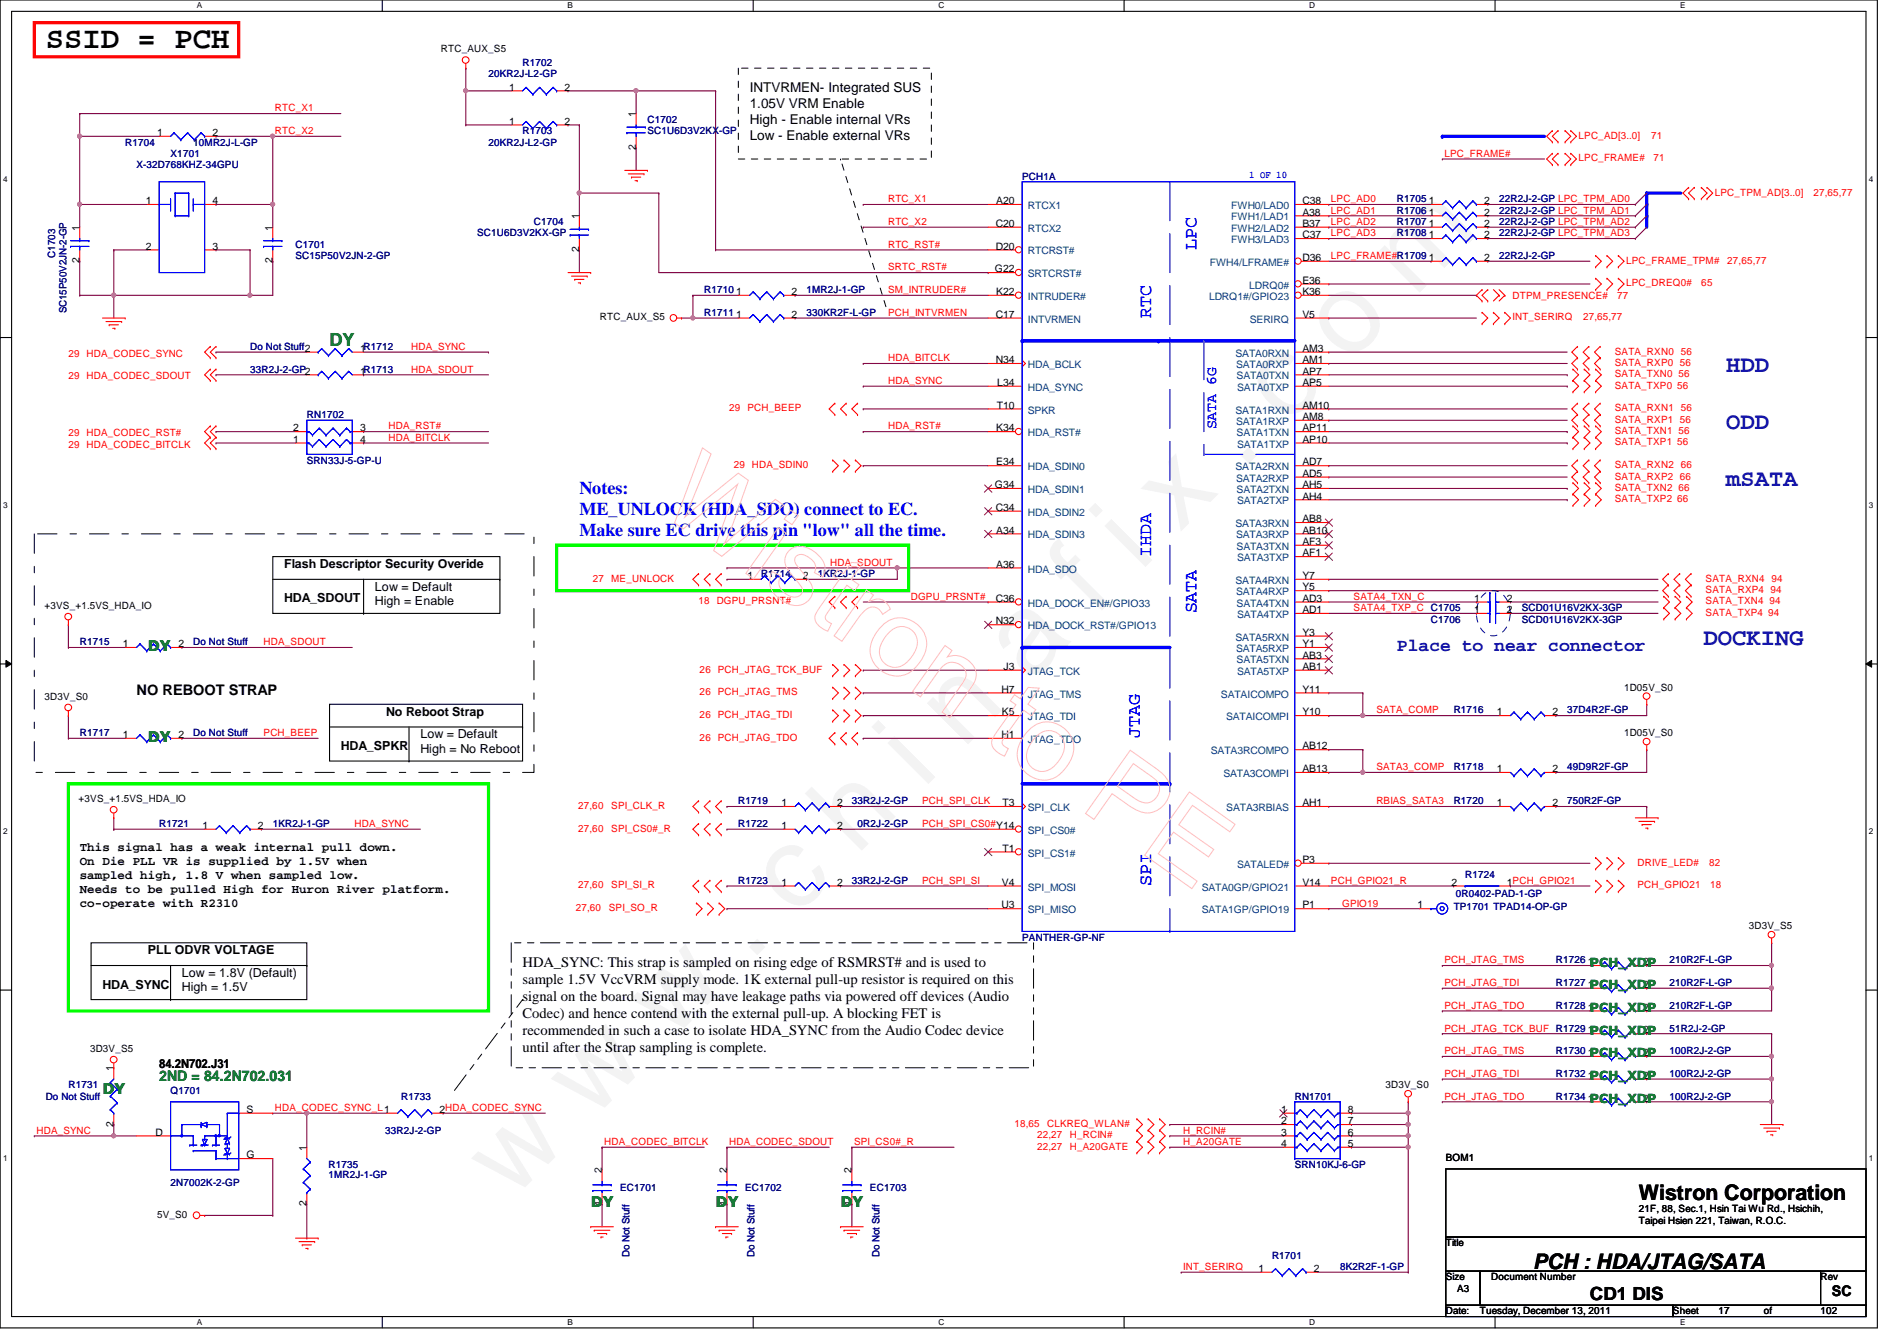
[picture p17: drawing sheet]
<svg xmlns="http://www.w3.org/2000/svg" width="297mm" height="210mm" viewBox="0 0 297 210" stroke-linecap="round" stroke-linejoin="round" font-family="sans-serif">
<defs><g id="words">
<text font-size="17.6" fill="#f0f" x="80.1" y="188" transform="rotate(-45 80.1 188)">w w w . c h i n a f i x . c o m</text>
<text font-size="4.8" x="7.2" y="7.6">SSID = PCH</text>
<g font-size="3.7" fill="#0000a0">
<text x="270.3" y="58.3">HDD</text>
<text x="270.3" y="67.2">ODD</text>
<text x="270.3" y="76.1">mSATA</text>
<text x="266.7" y="101">DOCKING</text>
</g>
<g font-size="3.3">
<text x="256.6" y="187.9">Wistron Corporation</text>
<text x="240.1" y="198.6">PCH : HDA/JTAG/SATA</text>
</g>
<g font-size="2.8" fill="#00f">
<text x="187.4" y="39.1" transform="rotate(-90 187.4 39.1)">LPC</text>
<text x="180.3" y="49.8" transform="rotate(-90 180.3 49.8)">RTC</text>
<text x="90.7" y="77.3">Notes:</text>
<text x="90.7" y="80.6">ME_UNLOCK (HDA_SDO) connect to EC.</text>
<text x="90.7" y="83.9">Make sure EC drive this pin &quot;low&quot; all the time.</text>
<text x="180.3" y="87.1" transform="rotate(-90 180.3 87.1)">IHDA</text>
<text x="187.4" y="96" transform="rotate(-90 187.4 96)">SATA</text>
<text x="178.5" y="115.6" transform="rotate(-90 178.5 115.6)">JTAG</text>
<text x="180.3" y="138.7" transform="rotate(-90 180.3 138.7)">SPI</text>
</g>
<text font-size="2.8" fill="#008000" x="51.6" y="54.2">DY</text>
<text font-size="2.8" fill="#0000a0" x="218.7" y="101.9">Place to near connector</text>
<text font-size="2.8" x="249" y="203.5">CD1 DIS</text>
<text font-size="2.3" fill="#00f" x="190.5" y="67.2" transform="rotate(-90 190.5 67.2)">SATA 6G</text>
<g font-size="2.3" fill="#008000">
<text x="23.2" y="101.9">DY</text>
<text x="23.2" y="116.1">DY</text>
<text x="16" y="171.2">DY</text>
<text x="24.9" y="169.2">2ND = 84.2N702.031</text>
<text x="92.5" y="189">DY</text>
<text x="112.1" y="189">DY</text>
<text x="131.6" y="189">DY</text>
</g>
<g font-size="2.3">
<text x="21.4" y="108.8">NO REBOOT STRAP</text>
<text x="81.8" y="151.4">HDA_SYNC: This strap is sampled on rising edge of RSMRST# and is used to</text>
<text x="81.8" y="154.1">sample 1.5V VccVRM supply mode. 1K external pull-up resistor is required on this</text>
<text x="81.8" y="156.7">signal on the board. Signal may have leakage paths via powered off devices (Audio</text>
<text x="81.8" y="159.4">Codec) and hence contend with the external pull-up. A blocking FET is</text>
<text x="81.8" y="162.1">recommended in such a case to isolate HDA_SYNC from the Audio Codec device</text>
<text x="81.8" y="164.7">until after the Strap sampling is complete.</text>
<text x="286.8" y="202.9">SC</text>
</g>
<g font-size="2.1">
<text x="117.4" y="14.4">INTVRMEN- Integrated SUS</text>
<text x="117.4" y="16.9">1.05V VRM Enable</text>
<text x="117.4" y="19.4">High - Enable internal VRs</text>
<text x="117.4" y="21.9">Low - Enable external VRs</text>
</g>
<g font-size="1.9">
<text x="44.5" y="88.9">Flash Descriptor Security Overide</text>
<text x="44.5" y="94.3">HDA_SDOUT</text>
<text x="58.7" y="92.5">Low = Default</text>
<text x="58.7" y="94.7">High = Enable</text>
<text x="60.5" y="112.1">No Reboot Strap</text>
<text x="53.4" y="117.4">HDA_SPKR</text>
<text x="65.8" y="115.6">Low = Default</text>
<text x="65.8" y="117.9">High = No Reboot</text>
<text x="12.5" y="133.2">This signal has a weak internal pull down.</text>
<text x="12.5" y="135.4">On Die PLL VR is supplied by 1.5V when</text>
<text x="12.5" y="137.6">sampled high, 1.8 V when sampled low.</text>
<text x="12.5" y="139.8">Needs to be pulled High for Huron River platform.</text>
<text x="12.5" y="142">co-operate with R2310</text>
<text x="23.2" y="149.4">PLL ODVR VOLTAGE</text>
<text x="16" y="154.7">HDA_SYNC</text>
<text x="28.5" y="152.9">Low = 1.8V (Default)</text>
<text x="28.5" y="155.2">High = 1.5V</text>
<text x="24.9" y="167.2">84.2N702.J31</text>
</g>
<g font-size="1.9" fill="#008000">
<text x="249" y="154.9">PCH_XDP</text>
<text x="249" y="151.3">PCH_XDP</text>
<text x="249" y="158.4">PCH_XDP</text>
<text x="249" y="162">PCH_XDP</text>
<text x="249" y="165.5">PCH_XDP</text>
<text x="249" y="169.1">PCH_XDP</text>
<text x="249" y="172.6">PCH_XDP</text>
</g>
<g font-size="1.6">
<text x="69" y="8.2">RTC_AUX_S5</text>
<text x="79.7" y="14.2">1</text>
<text x="88.4" y="14.2">2</text>
<text x="24.6" y="21.3">1</text>
<text x="33.3" y="21.3">2</text>
<text x="79.7" y="19.5">1</text>
<text x="88.4" y="19.5">2</text>
<text x="99.6" y="23.5" transform="rotate(-90 99.6 23.5)">2</text>
<text x="99.6" y="18.3" transform="rotate(-90 99.6 18.3)">1</text>
<text x="22.8" y="32">1</text>
<text x="33.3" y="32">4</text>
<text x="90.7" y="34.3" transform="rotate(-90 90.7 34.3)">1</text>
<text x="155.9" y="35.5">C20</text>
<text x="156" y="32">A20</text>
<text x="204" y="32">C38</text>
<text x="204" y="33.7">A38</text>
<text x="204" y="35.5">B37</text>
<text x="223.7" y="32">1</text>
<text x="223.7" y="33.7">1</text>
<text x="223.7" y="35.5">1</text>
<text x="232.4" y="32">2</text>
<text x="232.4" y="33.7">2</text>
<text x="232.4" y="35.5">2</text>
<text x="12.4" y="41.2" transform="rotate(-90 12.4 41.2)">2</text>
<text x="12.4" y="36.1" transform="rotate(-90 12.4 36.1)">1</text>
<text x="22.8" y="39.1">2</text>
<text x="33.3" y="39.1">3</text>
<text x="42.7" y="41.2" transform="rotate(-90 42.7 41.2)">2</text>
<text x="42.7" y="36.1" transform="rotate(-90 42.7 36.1)">1</text>
<text x="90.7" y="39.5" transform="rotate(-90 90.7 39.5)">2</text>
<text x="155.9" y="39.1">D20</text>
<text x="204" y="37.3">C37</text>
<text x="204" y="40.9">D36</text>
<text x="223.7" y="40.9">1</text>
<text x="223.7" y="37.3">1</text>
<text x="232.4" y="40.9">2</text>
<text x="232.4" y="37.3">2</text>
<text x="115.3" y="46.2">1</text>
<text x="123.9" y="46.2">2</text>
<text x="155.8" y="42.6">G22</text>
<text x="156" y="46.2">K22</text>
<text x="204" y="46.2">K36</text>
<text x="204" y="44.4">E36</text>
<text x="93.9" y="50.2">RTC_AUX_S5</text>
<text x="115.3" y="49.7">1</text>
<text x="123.9" y="49.7">2</text>
<text x="155.9" y="49.7">C17</text>
<text x="204" y="49.7">V5</text>
<text x="56.4" y="58.6">1R1713</text>
<text x="56.4" y="55.1">1R1712</text>
<text x="155.9" y="56.9">N34</text>
<text x="204" y="55.1">AM3</text>
<text x="204" y="56.9">AM1</text>
<text x="204" y="58.6">AP7</text>
<text x="156.1" y="64">T10</text>
<text x="156.2" y="60.4">L34</text>
<text x="204" y="60.4">AP5</text>
<text x="204" y="64">AM10</text>
<text x="204" y="65.7">AM8</text>
<text x="45.9" y="69.3">1</text>
<text x="45.9" y="67.5">2</text>
<text x="56.4" y="67.5">3</text>
<text x="56.4" y="69.3">4</text>
<text x="156" y="67.5">K34</text>
<text x="204" y="67.5">AP11</text>
<text x="204" y="69.3">AP10</text>
<text x="155.8" y="76.4">G34</text>
<text x="156" y="72.9">E34</text>
<text x="204" y="72.9">AD7</text>
<text x="204" y="74.6">AD5</text>
<text x="204" y="76.4">AH5</text>
<text x="155.9" y="80">C34</text>
<text x="156" y="83.5">A34</text>
<text x="204" y="78.2">AH4</text>
<text x="204" y="81.7">AB8</text>
<text x="204" y="83.5">AB10</text>
<text x="156" y="88.9">A36</text>
<text x="204" y="85.3">AF3</text>
<text x="204" y="87.1">AF1</text>
<text x="7" y="95.3">+3VS_+1.5VS_HDA_IO</text>
<text x="117" y="90.6">1</text>
<text x="125.7" y="90.6">2</text>
<text x="155.9" y="94.2">C36</text>
<text x="204" y="90.6">Y7</text>
<text x="204" y="92.4">Y5</text>
<text x="204" y="94.2">AD3</text>
<text x="204" y="96">AD1</text>
<text x="230.8" y="94.2">1</text>
<text x="230.8" y="96">1</text>
<text x="236" y="94.2">2</text>
<text x="236" y="96">2</text>
<text x="19.3" y="101.3">1</text>
<text x="27.9" y="101.3">2</text>
<text x="155.9" y="97.7">N32</text>
<text x="204" y="99.5">Y3</text>
<text x="204" y="101.3">Y1</text>
<text x="157.1" y="104.9">J3</text>
<text x="204" y="103.1">AB3</text>
<text x="204" y="104.9">AB1</text>
<text x="7" y="109.6">3D3V_S0</text>
<text x="156.8" y="108.4">H7</text>
<text x="156.9" y="112">K5</text>
<text x="204" y="112">Y10</text>
<text x="204" y="108.4">Y11</text>
<text x="234.4" y="112">1</text>
<text x="243.1" y="112">2</text>
<text x="254.3" y="108.1">1D05V_S0</text>
<text x="19.3" y="115.5">1</text>
<text x="27.9" y="115.5">2</text>
<text x="156.8" y="115.5">H1</text>
<text x="204" y="117.3">AB12</text>
<text x="254.3" y="115.2">1D05V_S0</text>
<text x="12.3" y="125.6">+3VS_+1.5VS_HDA_IO</text>
<text x="204" y="120.9">AB13</text>
<text x="234.4" y="120.9">1</text>
<text x="243.1" y="120.9">2</text>
<text x="31.7" y="129.8">1</text>
<text x="40.4" y="129.8">2</text>
<text x="122.4" y="129.8">1</text>
<text x="122.4" y="126.2">1</text>
<text x="131.1" y="129.8">2</text>
<text x="131.1" y="126.2">2</text>
<text x="157" y="126.2">T3</text>
<text x="204" y="126.2">AH1</text>
<text x="234.4" y="126.2">1</text>
<text x="243.1" y="126.2">2</text>
<text x="157" y="133.3">T1</text>
<text x="204" y="135.1">P3</text>
<text x="122.4" y="138.6">1</text>
<text x="131.1" y="138.6">2</text>
<text x="156.8" y="142.2">U3</text>
<text x="156.9" y="138.6">V4</text>
<text x="204" y="138.6">V14</text>
<text x="204" y="142.2">P1</text>
<text x="222" y="142.2">1</text>
<text x="227.3" y="138.6">2</text>
<text x="236" y="138.6">1PCH_GPIO21</text>
<text x="273.9" y="145.5">3D3V_S5</text>
<text x="248.6" y="154.6">1</text>
<text x="248.6" y="151.1">1</text>
<text x="257.3" y="154.6">2</text>
<text x="257.3" y="151.1">2</text>
<text x="248.6" y="158.2">1</text>
<text x="248.6" y="161.8">1</text>
<text x="257.3" y="158.2">2</text>
<text x="257.3" y="161.8">2</text>
<text x="14.1" y="164.7">3D3V_S5</text>
<text x="17.8" y="167.7" transform="rotate(-90 17.8 167.7)">1</text>
<text x="248.6" y="165.3">1</text>
<text x="257.3" y="165.3">2</text>
<text x="217" y="170.3">3D3V_S0</text>
<text x="248.6" y="168.9">1</text>
<text x="248.6" y="172.4">1</text>
<text x="257.3" y="168.9">2</text>
<text x="257.3" y="172.4">2</text>
<text x="17.8" y="176.4" transform="rotate(-90 17.8 176.4)">2</text>
<text x="24.3" y="177.8">D</text>
<text x="38.6" y="174.2">S</text>
<text x="68.8" y="174.2">2HDA_CODEC_SYNC</text>
<text x="200.6" y="174.2">1</text>
<text x="200.6" y="176">2</text>
<text x="200.6" y="177.8">3</text>
<text x="200.6" y="179.5">4</text>
<text x="211.1" y="179.5">5</text>
<text x="211.1" y="177.8">6</text>
<text x="211.1" y="176">7</text>
<text x="211.1" y="174.2">8</text>
<text x="38.6" y="181.3">G</text>
<text x="48" y="180.1" transform="rotate(-90 48 180.1)">1</text>
<text x="94.2" y="183.7" transform="rotate(-90 94.2 183.7)">2</text>
<text x="113.8" y="183.7" transform="rotate(-90 113.8 183.7)">2</text>
<text x="133.3" y="183.7" transform="rotate(-90 133.3 183.7)">2</text>
<text x="226.4" y="181.7">BOM1</text>
<text x="24.6" y="190.6">5V_S0</text>
<text x="48" y="188.8" transform="rotate(-90 48 188.8)">2</text>
<text x="94.2" y="188.8" transform="rotate(-90 94.2 188.8)">1</text>
<text x="113.8" y="188.8" transform="rotate(-90 113.8 188.8)">1</text>
<text x="133.3" y="188.8" transform="rotate(-90 133.3 188.8)">1</text>
<text x="256.6" y="189.7">21F, 88, Sec.1, Hsin Tai Wu Rd., Hsichih,</text>
<text x="256.6" y="191.6">Taipei Hsien 221, Taiwan, R.O.C.</text>
<text x="226.4" y="195.1">Title</text>
<text x="197.1" y="199.1">1</text>
<text x="205.7" y="199.1">2</text>
<text x="226.4" y="200.4">Size</text>
<text x="228.2" y="202.2">A3</text>
<text x="233.5" y="200.4">Document Number</text>
<text x="285.1" y="200.4">Rev</text>
<text x="226.4" y="205.7">Date:</text>
<text x="231.7" y="205.7">Tuesday, December 13, 2011</text>
<text x="262" y="205.7">Sheet</text>
<text x="269.1" y="205.7">17</text>
<text x="276.2" y="205.7">of</text>
<text x="285.1" y="205.7">102</text>
</g>
<g font-size="1.6" fill="#000080">
<text x="81.8" y="10.3">R1702</text>
<text x="76.5" y="12.1">20KR2J-L2-GP</text>
<text x="19.6" y="22.8">R1704</text>
<text x="30.3" y="22.8">10MR2J-L-GP</text>
<text x="76.5" y="22.8">20KR2J-L2-GP</text>
<text x="81.8" y="21">R1703</text>
<text x="101.4" y="19.2">C1702</text>
<text x="101.4" y="21">SC1U6D3V2KX-GP</text>
<text x="21.4" y="26.3">X-32D768KHZ-34GPU</text>
<text x="26.7" y="24.6">X1701</text>
<text x="160.1" y="28.1">PCH1A</text>
<text x="83.6" y="35.2">C1704</text>
<text x="218.7" y="31.7">R1705</text>
<text x="218.7" y="33.4">R1706</text>
<text x="218.7" y="35.2">R1707</text>
<text x="234.7" y="31.7">22R2J-2-GP LPC_TPM_AD0</text>
<text x="234.7" y="33.4">22R2J-2-GP LPC_TPM_AD1</text>
<text x="234.7" y="35.2">22R2J-2-GP LPC_TPM_AD2</text>
<text x="8.6" y="40.3" transform="rotate(-90 8.6 40.3)">C1703</text>
<text x="46.3" y="38.8">C1701</text>
<text x="46.3" y="40.6">SC15P50V2JN-2-GP</text>
<text x="74.7" y="37">SC1U6D3V2KX-GP</text>
<text x="218.7" y="37">R1708</text>
<text x="234.7" y="40.6">22R2J-2-GP</text>
<text x="234.7" y="37">22R2J-2-GP LPC_TPM_AD3</text>
<text x="110.3" y="45.9">R1710</text>
<text x="126.3" y="45.9">1MR2J-1-GP</text>
<text x="10.4" y="49.1" transform="rotate(-90 10.4 49.1)">SC15P50V2JN-2-GP</text>
<text x="110.3" y="49.4">R1711</text>
<text x="126.3" y="49.4">330KR2F-L-GP</text>
<text x="39.2" y="58.3">33R2J-2-GP2</text>
<text x="39.2" y="54.8">Do Not Stuff2</text>
<text x="48" y="65.4">RN1702</text>
<text x="48" y="72.6">SRN33J-5-GP-U</text>
<text x="119.2" y="90.3">R1714</text>
<text x="128.1" y="90.3">1KR2J-1-GP</text>
<text x="238.3" y="95.7">SCD01U16V2KX-3GP</text>
<text x="12.5" y="101">R1715</text>
<text x="30.3" y="101">Do Not Stuff</text>
<text x="224.1" y="97.5">C1706</text>
<text x="238.3" y="97.5">SCD01U16V2KX-3GP</text>
<text x="227.6" y="111.7">R1716</text>
<text x="245.4" y="111.7">37D4R2F-GP</text>
<text x="12.5" y="115.2">R1717</text>
<text x="30.3" y="115.2">Do Not Stuff</text>
<text x="115.6" y="125.9">R1719</text>
<text x="133.4" y="125.9">33R2J-2-GP</text>
<text x="227.6" y="125.9">R1720</text>
<text x="227.6" y="120.6">R1718</text>
<text x="245.4" y="125.9">750R2F-GP</text>
<text x="245.4" y="120.6">49D9R2F-GP</text>
<text x="24.9" y="129.5">R1721</text>
<text x="42.7" y="129.5">1KR2J-1-GP</text>
<text x="115.6" y="129.5">R1722</text>
<text x="134.3" y="129.5">0R2J-2-GP</text>
<text x="229.4" y="137.5">R1724</text>
<text x="115.6" y="138.3">R1723</text>
<text x="133.4" y="138.3">33R2J-2-GP</text>
<text x="227.6" y="142.5">TP1701 TPAD14-OP-GP</text>
<text x="228" y="140.5">0R0402-PAD-1-GP</text>
<text x="160.1" y="147.2">PANTHER-GP-NF</text>
<text x="243.6" y="154.3">R1727</text>
<text x="243.6" y="150.8">R1726</text>
<text x="261.4" y="154.3">210R2F-L-GP</text>
<text x="261.4" y="150.8">210R2F-L-GP</text>
<text x="243.6" y="157.9">R1728</text>
<text x="261.4" y="157.9">210R2F-L-GP</text>
<text x="261.4" y="161.5">51R2J-2-GP</text>
<text x="243.6" y="165">R1730</text>
<text x="261.4" y="165">100R2J-2-GP</text>
<text x="7.2" y="172.1">Do Not Stuff</text>
<text x="10.7" y="170.3">R1731</text>
<text x="26.7" y="171.2">Q1701</text>
<text x="62.8" y="172.1">R1733</text>
<text x="202.7" y="172.1">RN1701</text>
<text x="243.6" y="168.6">R1732</text>
<text x="243.6" y="172.1">R1734</text>
<text x="261.4" y="168.6">100R2J-2-GP</text>
<text x="261.4" y="172.1">100R2J-2-GP</text>
<text x="60.3" y="177.5">33R2J-2-GP</text>
<text x="26.7" y="185.6">2N7002K-2-GP</text>
<text x="51.4" y="182.8">R1735</text>
<text x="51.4" y="184.4">1MR2J-1-GP</text>
<text x="202.7" y="182.8">SRN10KJ-6-GP</text>
<text x="97.1" y="186.4">EC1701</text>
<text x="116.7" y="186.4">EC1702</text>
<text x="136.2" y="186.4">EC1703</text>
<text x="98.6" y="196.8" transform="rotate(-90 98.6 196.8)">Do Not Stuff</text>
<text x="118.1" y="196.8" transform="rotate(-90 118.1 196.8)">Do Not Stuff</text>
<text x="137.7" y="196.8" transform="rotate(-90 137.7 196.8)">Do Not Stuff</text>
<text x="199.2" y="197">R1701</text>
<text x="209.8" y="198.8">8K2R2F-1-GP</text>
</g>
<g font-size="1.6" fill="#f00">
<text x="43" y="17.4">RTC_X1</text>
<text x="43" y="21">RTC_X2</text>
<text x="247.2" y="21.7">LPC_AD[3..0]</text>
<text x="258.6" y="21.7">71</text>
<text x="226.2" y="24.6">LPC_FRAME#</text>
<text x="247.2" y="25.3">LPC_FRAME#</text>
<text x="258.9" y="25.3">71</text>
<text x="139.1" y="35.2">RTC_X2</text>
<text x="139.1" y="31.7">RTC_X1</text>
<text x="208.4" y="31.7">LPC_AD0</text>
<text x="208.4" y="33.4">LPC_AD1</text>
<text x="208.4" y="35.2">LPC_AD2</text>
<text x="268.5" y="30.6">LPC_TPM_AD[3..0]</text>
<text x="284" y="30.6">27,65,77</text>
<text x="139.1" y="38.8">RTC_RST#</text>
<text x="208.4" y="40.6">LPC_FRAME#R1709</text>
<text x="208.4" y="37">LPC_AD3</text>
<text x="254.6" y="41.3">LPC_FRAME_TPM#</text>
<text x="270.5" y="41.3">27,65,77</text>
<text x="139.1" y="45.9">SM_INTRUDER#</text>
<text x="139.1" y="42.3">SRTC_RST#</text>
<text x="236.9" y="46.8">DTPM_PRESENCE#</text>
<text x="253.2" y="46.8">77</text>
<text x="254.6" y="44.8">LPC_DREQ0#</text>
<text x="266.4" y="44.8">65</text>
<text x="139.1" y="49.4">PCH_INTVRMEN</text>
<text x="236.9" y="50.2">INT_SERIRQ</text>
<text x="247.9" y="50.2">27,65,77</text>
<text x="10.7" y="59.4">29 HDA_CODEC_SDOUT</text>
<text x="10.7" y="55.8">29 HDA_CODEC_SYNC</text>
<text x="64.4" y="58.3">HDA_SDOUT</text>
<text x="64.4" y="54.8">HDA_SYNC</text>
<text x="139.1" y="56.6">HDA_BITCLK</text>
<text x="252.9" y="55.5">SATA_RXN0 56</text>
<text x="252.9" y="57.3">SATA_RXP0 56</text>
<text x="252.9" y="59.1">SATA_TXN0 56</text>
<text x="114.2" y="64.4">29</text>
<text x="117" y="64.4">PCH_BEEP</text>
<text x="139.1" y="60.1">HDA_SYNC</text>
<text x="252.9" y="60.8">SATA_TXP0 56</text>
<text x="252.9" y="64.4">SATA_RXN1 56</text>
<text x="10.7" y="70.1">29 HDA_CODEC_BITCLK</text>
<text x="10.7" y="68.3">29 HDA_CODEC_RST#</text>
<text x="60.8" y="67.2">HDA_RST#</text>
<text x="60.8" y="69">HDA_BITCLK</text>
<text x="139.1" y="67.2">HDA_RST#</text>
<text x="252.9" y="66.2">SATA_RXP1 56</text>
<text x="252.9" y="67.9">SATA_TXN1 56</text>
<text x="252.9" y="69.7">SATA_TXP1 56</text>
<text x="114.9" y="73.3">29 HDA_SDIN0</text>
<text x="252.9" y="75.1">SATA_RXP2 66</text>
<text x="252.9" y="76.8">SATA_TXN2 66</text>
<text x="252.9" y="73.3">SATA_RXN2 66</text>
<text x="252.9" y="78.6">SATA_TXP2 66</text>
<text x="130" y="88.6">HDA_SDOUT</text>
<text x="92.8" y="91.1">27</text>
<text x="95.7" y="91.1">ME_UNLOCK</text>
<text x="109.4" y="94.6">18 DGPU_PRSNT#</text>
<text x="142.6" y="93.9">DGPU_PRSNT#</text>
<text x="212" y="93.9">SATA4_TXN_C</text>
<text x="212" y="95.7">SATA4_TXP_C C1705</text>
<text x="267.1" y="91.1">SATA_RXN4 94</text>
<text x="267.1" y="92.8">SATA_RXP4 94</text>
<text x="267.1" y="94.6">SATA_TXN4 94</text>
<text x="41.3" y="101">HDA_SDOUT</text>
<text x="267.1" y="96.4">SATA_TXP4 94</text>
<text x="109.6" y="105.3">26 PCH_JTAG_TCK_BUF</text>
<text x="109.6" y="108.8">26 PCH_JTAG_TMS</text>
<text x="109.6" y="112.4">26 PCH_JTAG_TDI</text>
<text x="215.5" y="111.7">SATA_COMP</text>
<text x="41.3" y="115.2">PCH_BEEP</text>
<text x="109.6" y="116">26 PCH_JTAG_TDO</text>
<text x="144.4" y="125.9">PCH_SPI_CLK</text>
<text x="215.5" y="125.9">RBIAS_SATA3</text>
<text x="215.5" y="120.6">SATA3_COMP</text>
<text x="55.5" y="129.5">HDA_SYNC</text>
<text x="90.5" y="130.2">27,60</text>
<text x="90.5" y="126.6">27,60</text>
<text x="95.7" y="130.2">SPI_CS0#_R</text>
<text x="95.7" y="126.6">SPI_CLK_R</text>
<text x="144.4" y="129.5">PCH_SPI_CS0#Y14</text>
<text x="256.4" y="135.5">DRIVE_LED#</text>
<text x="267.6" y="135.5">82</text>
<text x="90.2" y="142.6">27,60</text>
<text x="90.5" y="139.1">27,60</text>
<text x="95.3" y="142.6">SPI_SO_R</text>
<text x="95.7" y="139.1">SPI_SI_R</text>
<text x="144.4" y="138.3">PCH_SPI_SI</text>
<text x="208.4" y="138.3">PCH_GPIO21_R</text>
<text x="210.2" y="141.9">GPIO19</text>
<text x="256.4" y="139.1">PCH_GPIO21</text>
<text x="267.8" y="139.1">18</text>
<text x="226.2" y="150.8">PCH_JTAG_TMS</text>
<text x="226.2" y="154.3">PCH_JTAG_TDI</text>
<text x="226.2" y="157.9">PCH_JTAG_TDO</text>
<text x="226.2" y="161.5">PCH_JTAG_TCK_BUF R1729</text>
<text x="226.2" y="165">PCH_JTAG_TMS</text>
<text x="43" y="173.9">HDA_CODEC_SYNC_L1</text>
<text x="226.2" y="172.1">PCH_JTAG_TDO</text>
<text x="226.2" y="168.6">PCH_JTAG_TDI</text>
<text x="5.7" y="177.5">HDA_SYNC</text>
<text x="94.6" y="179.2">HDA_CODEC_BITCLK</text>
<text x="114.2" y="179.2">HDA_CODEC_SDOUT</text>
<text x="133.7" y="179.2">SPI_CS0#_R</text>
<text x="158.8" y="176.4">18,65</text>
<text x="162.4" y="178.2">22,27</text>
<text x="162.4" y="180">22,27</text>
<text x="164" y="176.4">CLKREQ_WLAN#</text>
<text x="167.5" y="178.2">H_RCIN#</text>
<text x="167.5" y="180">H_A20GATE</text>
<text x="185.3" y="177.5">H_RCIN#</text>
<text x="185.3" y="179.2">H_A20GATE</text>
<text x="185.3" y="198.8">INT_SERIRQ</text>
</g>
<text font-size="1.6" fill="#00f" x="195.6" y="27.9">1 OF 10</text>
<g font-size="1.6" fill="#004080">
<text x="160.9" y="32.7">RTCX1</text>
<text x="192.8" y="32.7">FWH0/LAD0</text>
<text x="192.8" y="34.5">FWH1/LAD1</text>
<text x="160.9" y="36.3">RTCX2</text>
<text x="160.9" y="39.8">RTCRST#</text>
<text x="189.4" y="41.6">FWH4/LFRAME#</text>
<text x="192.8" y="36.3">FWH2/LAD2</text>
<text x="192.8" y="38.1">FWH3/LAD3</text>
<text x="160.9" y="46.9">INTRUDER#</text>
<text x="160.9" y="43.4">SRTCRST#</text>
<text x="189.3" y="46.9">LDRQ1#/GPIO23</text>
<text x="195.6" y="45.2">LDRQ0#</text>
<text x="160.9" y="50.5">INTVRMEN</text>
<text x="195.7" y="50.5">SERIRQ</text>
<text x="160.9" y="57.6">HDA_BCLK</text>
<text x="193.5" y="55.8">SATA0RXN</text>
<text x="193.5" y="57.6">SATA0RXP</text>
<text x="193.6" y="59.4">SATA0TXN</text>
<text x="160.9" y="61.2">HDA_SYNC</text>
<text x="160.9" y="64.7">SPKR</text>
<text x="193.5" y="64.7">SATA1RXN</text>
<text x="193.7" y="61.2">SATA0TXP</text>
<text x="160.9" y="68.3">HDA_RST#</text>
<text x="193.5" y="66.5">SATA1RXP</text>
<text x="193.6" y="68.3">SATA1TXN</text>
<text x="193.7" y="70.1">SATA1TXP</text>
<text x="160.9" y="73.6">HDA_SDIN0</text>
<text x="160.9" y="77.2">HDA_SDIN1</text>
<text x="193.5" y="73.6">SATA2RXN</text>
<text x="193.5" y="75.4">SATA2RXP</text>
<text x="193.6" y="77.2">SATA2TXN</text>
<text x="160.9" y="80.7">HDA_SDIN2</text>
<text x="193.5" y="82.5">SATA3RXN</text>
<text x="193.7" y="79">SATA2TXP</text>
<text x="160.9" y="89.6">HDA_SDO</text>
<text x="160.9" y="84.3">HDA_SDIN3</text>
<text x="193.5" y="84.3">SATA3RXP</text>
<text x="193.6" y="86.1">SATA3TXN</text>
<text x="193.7" y="87.8">SATA3TXP</text>
<text x="160.9" y="95">HDA_DOCK_EN#/GPIO33</text>
<text x="193.5" y="91.4">SATA4RXN</text>
<text x="193.5" y="93.2">SATA4RXP</text>
<text x="193.6" y="95">SATA4TXN</text>
<text x="160.9" y="98.5">HDA_DOCK_RST#/GPIO13</text>
<text x="193.5" y="100.3">SATA5RXN</text>
<text x="193.7" y="96.7">SATA4TXP</text>
<text x="160.9" y="105.6">JTAG_TCK</text>
<text x="193.5" y="102.1">SATA5RXP</text>
<text x="193.6" y="103.8">SATA5TXN</text>
<text x="193.7" y="105.6">SATA5TXP</text>
<text x="160.9" y="109.2">JTAG_TMS</text>
<text x="160.9" y="112.7">JTAG_TDI</text>
<text x="191.2" y="109.2">SATAICOMPO</text>
<text x="192" y="112.7">SATAICOMPI</text>
<text x="160.9" y="116.3">JTAG_TDO</text>
<text x="189.6" y="118.1">SATA3RCOMPO</text>
<text x="191.6" y="121.6">SATA3COMPI</text>
<text x="160.9" y="127">SPI_CLK</text>
<text x="160.9" y="130.5">SPI_CS0#</text>
<text x="192" y="127">SATA3RBIAS</text>
<text x="160.9" y="134.1">SPI_CS1#</text>
<text x="193.7" y="135.8">SATALED#</text>
<text x="160.9" y="139.4">SPI_MOSI</text>
<text x="160.9" y="143">SPI_MISO</text>
<text x="188.2" y="139.4">SATA0GP/GPIO21</text>
<text x="188.2" y="143">SATA1GP/GPIO19</text>
</g>
<g font-size="1.3">
<text x="30.8" y="1.3">A</text>
<text x="88.9" y="1.3">B</text>
<text x="146.9" y="1.3">C</text>
<text x="205" y="1.3">D</text>
<text x="263.1" y="1.3">E</text>
<text x=".5" y="28.4">4</text>
<text x="292.6" y="28.4">4</text>
<text x=".5" y="79.5">3</text>
<text x="292.6" y="79.5">3</text>
<text x=".5" y="130.6">2</text>
<text x="292.6" y="130.6">2</text>
<text x=".5" y="181.7">1</text>
<text x="292.6" y="181.7">1</text>
<text x="30.8" y="207.4">A</text>
<text x="88.9" y="207.4">B</text>
<text x="146.9" y="207.4">C</text>
<text x="205" y="207.4">D</text>
<text x="263.1" y="207.4">E</text>
</g>
</g></defs>
<path d="M0 0h294v207.9h-294zM1.8 1.8h290.4v204.3h-290.4z" fill="none" stroke="#000" stroke-width=".17"/>
<g fill="#fff">
<path d="M30.8 .2h.8v1.4h-.8z"/>
<path d="M30.8 206.2h.8v1.4h-.8z"/>
</g>
<path d="M59.9 0v1.8M59.9 206.1v1.8" fill="none" stroke="#000" stroke-width=".17"/>
<g fill="#fff">
<path d="M88.9 .2h.8v1.4h-.8z"/>
<path d="M88.9 206.2h.8v1.4h-.8z"/>
</g>
<path d="M117.9 0v1.8M117.9 206.1v1.8" fill="none" stroke="#000" stroke-width=".17"/>
<g fill="#fff">
<path d="M146.9 .2h.9v1.4h-.9z"/>
<path d="M146.9 206.2h.9v1.4h-.9z"/>
</g>
<path d="M176 0v1.8M176 206.1v1.8" fill="none" stroke="#000" stroke-width=".17"/>
<g fill="#fff">
<path d="M205 .2h.9v1.4h-.9z"/>
<path d="M205 206.2h.9v1.4h-.9z"/>
</g>
<path d="M234.1 0v1.8M234.1 206.1v1.8" fill="none" stroke="#000" stroke-width=".17"/>
<g fill="#fff">
<path d="M263.1 .2h.8v1.4h-.8z"/>
<path d="M263.1 206.2h.8v1.4h-.8z"/>
<path d="M.5 27.3h.7v1.4h-.7z"/>
<path d="M292.6 27.3h.7v1.4h-.7z"/>
<path d="M.5 78.4h.7v1.4h-.7z"/>
<path d="M292.6 78.4h.7v1.4h-.7z"/>
</g>
<path d="M0 52.8h1.8M292.2 52.8h1.8" fill="none" stroke="#000" stroke-width=".17"/>
<g fill="#fff">
<path d="M.5 129.5h.7v1.4h-.7z"/>
<path d="M292.6 129.5h.7v1.4h-.7z"/>
</g>
<path d="M0 103.9h1.8M292.2 103.9h1.8" fill="none" stroke="#000" stroke-width=".17"/>
<path d="M.9 103.4l.9 .5-.9 .5zM292.2 103.9l.9-.5v1z" fill="#000"/>
<path d="M.9 103.4l.9 .5-.9 .5zM292.2 103.9l.9-.5v1z" fill="none" stroke="#000" stroke-width=".16"/>
<g fill="#fff">
<path d="M.5 180.5h.7v1.4h-.7z"/>
<path d="M292.6 180.5h.7v1.4h-.7z"/>
</g>
<path d="M0 155h1.8M292.2 155h1.8" fill="none" stroke="#000" stroke-width=".17"/>
<g fill="none" stroke="#800040" stroke-width=".17">
<path d="M12.5 17.8h.1M12.5 17.8v3.5M72.9 19.6h.1M72.9 14.2h.1M72.9 19.6h7.1M72.9 14.2v5.4M88.9 19.6h.1M88.9 19.6h1.8M17.8 39.1h.1M17.8 39.1v7.1M39.2 39.1h.1M39.2 39.1v7.1h-26.7"/>
<path d="M12.5 46.2h.1M17.8 46.2h.1M33.8 58.7h.1M33.8 58.7h14.2M42.7 40.9h.1M42.7 40.9v5.3M56.9 58.7h.1M56.9 58.7h19.6M124.5 46.2h30.2M208.1 58.7h37.3M208.1 55.1h37.3M208.1 56.9h37.3"/>
<path d="M245.4 58.7h.1M33.8 67.6h.1M33.8 69.3h.1M33.8 67.6h12.5M33.8 69.3h12.5M56.9 67.6h.1M56.9 69.3h.1M56.9 67.6h19.6M56.9 69.3h19.6M208.1 60.5h37.3M245.4 60.5h.1M10.7 97.8h.1"/>
<path d="M10.7 97.8v3.5M10.7 112h.1M10.7 115.6h.1M10.7 101.3h.1M10.7 115.6h8.9M10.7 112v3.6M10.7 101.3h8.9M28.5 115.6h.1M28.5 101.3h.1M28.5 115.6h21.3M28.5 101.3h26.7M243.6 112h.1"/>
<path d="M243.6 112h14.2M17.8 129.8h.1M17.8 129.8h14.2M17.8 128v1.8M40.9 129.8h.1M40.9 129.8h24.9M208.1 135.1h40.9M243.6 126.2h.1M243.6 126.2h14.2M257.8 126.2h.1M257.8 126.2v1.8M113.8 142.2h40.9"/>
</g>
<circle cx="39.1" cy="46.2" r=".32" fill="#f0f"/>
<circle cx="39.1" cy="46.2" r=".32" fill="none" stroke="#f0f" stroke-width=".17"/>
<circle cx="17.8" cy="46.2" r=".32" fill="#f0f"/>
<circle cx="17.8" cy="46.2" r=".32" fill="none" stroke="#f0f" stroke-width=".17"/>
<path d="M12.5 17.8h.1M12.5 17.8h40.9M12.5 21.3h.1M12.5 32h.1M12.5 21.3h12.4M12.5 32v3.6M33.8 21.3h.1M33.8 21.3h19.6M42.7 21.3h.1" fill="none" stroke="#800040" stroke-width=".17"/>
<circle cx="12.5" cy="32" r=".32" fill="#f0f"/>
<circle cx="12.5" cy="32" r=".32" fill="none" stroke="#f0f" stroke-width=".17"/>
<path d="M42.7 32h.1M42.7 32v3.6" fill="none" stroke="#800040" stroke-width=".17"/>
<circle cx="42.7" cy="32" r=".32" fill="#f0f"/>
<circle cx="42.7" cy="32" r=".32" fill="none" stroke="#f0f" stroke-width=".17"/>
<path d="M42.7 21.3h.1M42.7 21.3v10.7M12.5 40.9h.1M12.5 40.9v5.3M17.8 46.2h.1M17.8 46.2v3.6M39.2 46.2h.1M39.2 46.2h3.5" fill="none" stroke="#800040" stroke-width=".17"/>
<circle cx="42.7" cy="21.3" r=".32" fill="#f0f"/>
<circle cx="42.7" cy="21.3" r=".32" fill="none" stroke="#f0f" stroke-width=".17"/>
<path d="M99.6 14.2h.1M99.6 14.2h12.5M12.5 32h.1M12.5 21.3h.1M12.5 32h10.7M12.5 21.3v10.7M17.8 39.1h.1M17.8 39.1h5.4M112.1 39.1h42.6M124.5 49.8h30.2" fill="none" stroke="#800040" stroke-width=".17"/>
<circle cx="12.5" cy="21.3" r=".32" fill="#f0f"/>
<circle cx="12.5" cy="21.3" r=".32" fill="none" stroke="#f0f" stroke-width=".17"/>
<path d="M72.9 10.7h.1M72.9 14.2h.1M72.9 10.7v3.5M72.9 14.2h7.1M33.8 32h.1M33.8 39.1h.1M33.8 32h8.9M33.8 39.1h5.4" fill="none" stroke="#800040" stroke-width=".17"/>
<circle cx="72.9" cy="14.2" r=".32" fill="#f0f"/>
<circle cx="72.9" cy="14.2" r=".32" fill="none" stroke="#f0f" stroke-width=".17"/>
<path d="M88.9 14.2h.1M88.9 14.2h10.7M99.6 14.2h.1M99.6 14.2v3.6M99.6 23.1h.1M99.6 23.1v3.6" fill="none" stroke="#800040" stroke-width=".17"/>
<circle cx="99.6" cy="14.2" r=".32" fill="#f0f"/>
<circle cx="99.6" cy="14.2" r=".32" fill="none" stroke="#f0f" stroke-width=".17"/>
<path d="M257.8 110.2h.1M257.8 117.3h.1M257.8 110.2v1.8M257.8 117.3v3.6h-14.2M243.6 120.9h.1" fill="none" stroke="#800040" stroke-width=".17"/>
<path d="M257.8 30.2h5.4" fill="none" stroke="#00f" stroke-width=".51"/>
<circle cx="257.8" cy="30.2" r=".25" fill="#00f"/>
<path d="M257.8 33.8v1.8" fill="none" stroke="#00f" stroke-width=".51"/>
<circle cx="257.8" cy="33.8" r=".25" fill="#00f"/>
<path d="M257.8 32v1.8" fill="none" stroke="#00f" stroke-width=".51"/>
<circle cx="257.8" cy="32" r=".25" fill="#00f"/>
<path d="M257.8 30.2v1.8" fill="none" stroke="#00f" stroke-width=".51"/>
<circle cx="257.8" cy="30.2" r=".25" fill="#00f"/>
<path d="M233 40.9h16M17.8 177.8h.1M17.8 177.8h3.6" fill="none" stroke="#800040" stroke-width=".17"/>
<circle cx="17.8" cy="177.8" r=".32" fill="#f0f"/>
<circle cx="17.8" cy="177.8" r=".32" fill="none" stroke="#f0f" stroke-width=".17"/>
<path d="M5.4 177.8h.1M17.8 176h.1M17.8 176v1.8h-12.4M48 174.2h.1M48 174.2h12.5M48 174.2v5.4M32 190.2h.1M32 190.2h10.7M42.7 190.2h.1M42.7 181.4v8.8" fill="none" stroke="#800040" stroke-width=".17"/>
<circle cx="48" cy="174.2" r=".32" fill="#f0f"/>
<circle cx="48" cy="174.2" r=".32" fill="none" stroke="#f0f" stroke-width=".17"/>
<g fill="none" stroke="#800040" stroke-width=".17">
<path d="M90.7 19.6h.1M90.7 19.6v10.6M112.1 14.2h.1M112.1 14.2v24.9M233 32h23.1M233 33.8h23.1M233 35.6h23.1M233 37.3h23.1M33.8 55.1h.1M33.8 55.1h14.2M56.9 55.1h19.6M103.2 42.7h51.5"/>
<path d="M208.1 44.4h40.9M208.1 76.5h37.3M208.1 78.2h37.3M208.1 72.9h37.3M208.1 74.7h37.3M208.1 67.6h37.3M208.1 69.3h37.3M208.1 65.8h37.3M208.1 64h37.3M245.4 76.5h.1M245.4 78.2h.1M245.4 67.6h.1"/>
<path d="M245.4 69.3h.1M208.1 92.5h51.5M208.1 90.7h51.5M42.7 174.2h.1M42.7 174.2h5.3M48 193.8h.1M48 188.5v5.3"/>
</g>
<path d="M225.8 21.3h16" fill="none" stroke="#00f" stroke-width=".51"/>
<circle cx="225.8" cy="21.3" r=".25" fill="#00f"/>
<path d="M225.8 24.9h16M277.4 147.6h.1M277.4 147.6v3.5M277.4 168.9h.1M277.4 168.9v3.6" fill="none" stroke="#800040" stroke-width=".17"/>
<circle cx="277.4" cy="168.9" r=".32" fill="#f0f"/>
<circle cx="277.4" cy="168.9" r=".32" fill="none" stroke="#f0f" stroke-width=".17"/>
<path d="M257.8 165.4h.1M257.8 165.4h19.6M277.4 165.4h.1M277.4 165.4v3.5" fill="none" stroke="#800040" stroke-width=".17"/>
<circle cx="277.4" cy="165.3" r=".32" fill="#f0f"/>
<circle cx="277.4" cy="165.3" r=".32" fill="none" stroke="#f0f" stroke-width=".17"/>
<path d="M277.4 151.1h.1M277.4 151.1v3.6" fill="none" stroke="#800040" stroke-width=".17"/>
<circle cx="277.4" cy="154.7" r=".32" fill="#f0f"/>
<circle cx="277.4" cy="154.7" r=".32" fill="none" stroke="#f0f" stroke-width=".17"/>
<circle cx="277.4" cy="151.1" r=".32" fill="#f0f"/>
<circle cx="277.4" cy="151.1" r=".32" fill="none" stroke="#f0f" stroke-width=".17"/>
<g fill="none" stroke="#800040" stroke-width=".17">
<path d="M257.8 154.7h.1M257.8 158.2h.1M257.8 151.1h.1M257.8 154.7h19.6M257.8 151.1h19.6M277.4 154.7h.1M277.4 154.7v3.5h-19.6M257.8 168.9h.1M257.8 161.8h.1M257.8 172.5h.1M257.8 168.9h19.6M257.8 161.8h19.6"/>
<path d="M257.8 172.5h19.6M277.4 172.5h.1M277.4 172.5v3.5"/>
</g>
<circle cx="277.4" cy="172.4" r=".32" fill="#f0f"/>
<circle cx="277.4" cy="172.4" r=".32" fill="none" stroke="#f0f" stroke-width=".17"/>
<g fill="none" stroke="#800040" stroke-width=".17">
<path d="M256.1 32h.1M256.1 33.8h.1M256.1 35.6h.1M256.1 37.3h.1M257.8 30.2l-1.7 1.8M257.8 32l-1.7 1.8M257.8 33.8l-1.7 1.8M257.8 35.6l-1.7 1.7M236.5 94.2h23.1M236.5 96h23.1M236.5 138.7h12.5M225.8 151.1h23.2"/>
<path d="M225.8 154.7h23.2M225.8 158.2h23.2M220.5 179.6v19.5M225.8 165.4h23.2M225.8 172.5h23.2M225.8 168.9h23.2M225.8 161.8h23.2M277.4 161.8h.1M277.4 161.8v3.6M185 199.1h.1M185 199.1h12.4M206.3 199.1h14.2"/>
<path d="M220.5 199.1h.1"/>
</g>
<g fill="none" stroke="#f00" stroke-width=".17">
<path d="M72.9 10.7h.1M72.9 9.9v.8M80 14.2h1.8M87.2 14.2h1.7M243.1 22.2h.1M243.1 20.4h.1M243.1 25.8h.1M243.1 24h.1M243.1 20.4l-.9 .9 .9 .9M243.1 24l-.9 .9 .9 .9M244 22.2h.1M244 20.4h.1"/>
<path d="M244 25.8h.1M244 24h.1M244 20.4l-.9 .9 .9 .9M244 24l-.9 .9 .9 .9M245.1 20.4h.1M245.1 22.2h.1M245.1 24h.1M245.1 25.8h.1M245.1 20.4l.9 .9-.9 .9M245.1 24l.9 .9-.9 .9M246 22.2h.1M246 20.4h.1"/>
<path d="M246 25.8h.1M246 24h.1M246 20.4l.8 .9-.8 .9M246 24l.8 .9-.8 .9M264.4 31.1h.1M264.4 29.3h.1M264.4 29.3l-.9 .9 .9 .9M265.3 31.1h.1M265.3 29.3h.1M265.3 29.3l-.9 .9 .9 .9M266.4 29.3h.1M266.4 31.1h.1"/>
<path d="M266.4 29.3l.9 .9-.9 .9M267.3 31.1h.1M267.3 29.3h.1M267.3 29.3l.9 .9-.9 .9M16 49.8h3.6M16.6 50.3h2.4M17.1 50.8h.1M17.1 50.8h1.4M17.6 51.4h.4M18 51.4h.1M19 50.3h.1M19.6 49.8h.1"/>
<path d="M32.9 57.8h.1M32.9 59.6h.1M32.9 54.2h.1M32.9 56h.1M32.9 57.8l-.9 .9 .9 .9M32.9 54.2l-.9 .9 .9 .9M33.8 57.8h.1M33.8 59.6h.1M33.8 54.2h.1M33.8 56h.1M33.8 57.8l-.9 .9 .9 .9M33.8 54.2l-.9 .9 .9 .9"/>
<path d="M246.3 59.6h.1M246.3 57.8h.1M246.3 59.6l.9 .9-.9 .8M246.3 57.8l.9 .9-.9 .9M247 56h.1M247 54.2h.1M247 57.8h.1M247 56l-.9 .9 .9 .9M247 54.2l-.9 .9 .9 .9M248.1 57.8h.1M248.1 59.6h.1M248.1 57.8l.9 .9-.9 .9"/>
<path d="M248.1 59.6l.9 .9-.9 .8M248.8 54.2h.1M248.8 56h.1M248.8 57.8h.1M248.8 54.2l-.9 .9 .9 .9M248.8 56l-.9 .9 .9 .9M249.8 41.8h.1M249.8 40h.1M249.8 59.6h.1M249.8 57.8h.1M249.8 45.3h.1M249.8 43.6h.1"/>
<path d="M249.8 40l.9 .9-.9 .9M249.8 43.6l.9 .8-.9 .9M249.8 59.6l.9 .9-.9 .8M249.8 57.8l.9 .9-.9 .9M250.6 56h.1M250.6 54.2h.1M250.6 57.8h.1M250.6 56l-.9 .9 .9 .9M250.6 54.2l-.9 .9 .9 .9M251.6 40h.1M251.6 41.8h.1M251.6 43.6h.1"/>
<path d="M251.6 45.3h.1M251.6 40l.9 .9-.9 .9M251.6 43.6l.9 .8-.9 .9M253.4 41.8h.1M253.4 40h.1M253.4 45.3h.1M253.4 43.6h.1M253.4 43.6l.9 .8-.9 .9M253.4 40l.9 .9-.9 .9M32.9 68.5h.1M32.9 70.2h.1M32.9 66.7h.1"/>
<path d="M32.9 68.5l-.9 .8 .9 .9M32.9 66.7l-.9 .9 .9 .9M33.8 68.5h.1M33.8 70.2h.1M33.8 66.7h.1M33.8 68.5l-.9 .8 .9 .9M33.8 66.7l-.9 .9 .9 .9M246.3 61.3h.1M246.3 77.3h.1M246.3 75.6h.1M246.3 79.1h.1M246.3 68.5h.1"/>
<path d="M246.3 66.7h.1M246.3 70.2h.1M246.3 77.3l.9 .9-.9 .9M246.3 75.6l.9 .9-.9 .8M246.3 68.5l.9 .8-.9 .9M246.3 66.7l.9 .9-.9 .9M247 75.6h.1M247 73.8h.1M247 72h.1M247 64.9h.1M247 63.1h.1M247 66.7h.1"/>
<path d="M247 72l-.9 .9 .9 .9M247 73.8l-.9 .9 .9 .9M247 64.9l-.9 .9 .9 .9M247 63.1l-.9 .9 .9 .9M248.1 61.3h.1M248.1 75.6h.1M248.1 77.3h.1M248.1 79.1h.1M248.1 66.7h.1M248.1 68.5h.1M248.1 70.2h.1M248.1 75.6l.9 .9-.9 .8"/>
<path d="M248.1 77.3l.9 .9-.9 .9M248.1 66.7l.9 .9-.9 .9M248.1 68.5l.9 .8-.9 .9M248.8 73.8h.1M248.8 75.6h.1M248.8 72h.1M248.8 63.1h.1M248.8 64.9h.1M248.8 66.7h.1M248.8 73.8l-.9 .9 .9 .9M248.8 72l-.9 .9 .9 .9M248.8 63.1l-.9 .9 .9 .9"/>
<path d="M248.8 64.9l-.9 .9 .9 .9M249.8 61.3h.1M249.8 77.3h.1M249.8 75.6h.1M249.8 79.1h.1M249.8 68.5h.1M249.8 66.7h.1M249.8 70.2h.1M249.8 77.3l.9 .9-.9 .9M249.8 75.6l.9 .9-.9 .8M249.8 68.5l.9 .8-.9 .9M249.8 66.7l.9 .9-.9 .9"/>
<path d="M250.6 75.6h.1M250.6 73.8h.1M250.6 72h.1M250.6 64.9h.1M250.6 63.1h.1M250.6 66.7h.1M250.6 72l-.9 .9 .9 .9M250.6 73.8l-.9 .9 .9 .9M250.6 64.9l-.9 .9 .9 .9M250.6 63.1l-.9 .9 .9 .9M10.7 97.8h.1M10.7 97.1v.7"/>
<path d="M260.5 96.9h.1M260.5 95.1h.1M260.5 93.3h.1M260.5 93.3l.9 .9-.9 .9M260.5 95.1l.9 .9-.9 .9M261.2 91.6h.1M261.2 89.8h.1M261.2 93.3h.1M261.2 91.6l-.9 .9 .9 .8M261.2 89.8l-.9 .9 .9 .9M262.3 95.1h.1M262.3 96.9h.1"/>
<path d="M262.3 93.3h.1M262.3 95.1l.9 .9-.9 .9M262.3 93.3l.9 .9-.9 .9M263 89.8h.1M263 91.6h.1M263 93.3h.1M263 89.8l-.9 .9 .9 .9M263 91.6l-.9 .9 .9 .8M264.1 96.9h.1M264.1 95.1h.1M264.1 93.3h.1M264.1 93.3l.9 .9-.9 .9"/>
<path d="M264.1 95.1l.9 .9-.9 .9M264.8 91.6h.1M264.8 89.8h.1M264.8 93.3h.1M264.8 91.6l-.9 .9 .9 .8M264.8 89.8l-.9 .9 .9 .9M10.7 112h.1M10.7 111.3v.7M257.8 110.2h.1M257.8 117.3h.1M257.8 109.5v.7M257.8 116.6v.7"/>
<path d="M17.8 128h.1M17.8 127.3v.7M249.8 136h.1M249.8 134.2h.1M249.8 139.6h.1M249.8 137.8h.1M249.8 134.2l.9 .9-.9 .9M249.8 137.8l.9 .9-.9 .9M251.6 134.2h.1M251.6 136h.1M251.6 137.8h.1M251.6 139.6h.1"/>
<path d="M251.6 134.2l.9 .9-.9 .9M251.6 137.8l.9 .9-.9 .9M253.4 136h.1M253.4 134.2h.1M253.4 139.6h.1M253.4 137.8h.1M253.4 134.2l.9 .9-.9 .9M253.4 137.8l.9 .9-.9 .9M256.1 128h3.5M256.6 128.6h2.5M257.1 129.1h.1M257.1 129.1h1.5"/>
<path d="M257.7 129.6h.3M258 129.6h.1M259.1 128.6h.1M259.6 128h.1M277.4 147.6h.1M277.4 146.9v.7M17.8 167.1h.1M17.8 166.4v.7M21.4 177.8h5.3M37.4 174.2h5.3M48 179.6v1.8M275.6 176h3.6"/>
<path d="M276.2 176.6h2.4M276.7 177.1h.1M276.7 177.1h1.4M277.2 177.6h.4M277.6 177.6h.1M278.6 176.6h.1M279.2 176h.1M31.3 190.2h.7M32 190.2h.1M37.4 181.4h5.3M46.3 193.8h3.5M46.8 194.4h2.5"/>
<path d="M47.3 194.9h.1M47.3 194.9h1.5M47.9 195.4h.3M48 186.7v1.8M48.2 195.4h.1M49.3 194.4h.1M49.8 193.8h.1"/>
<circle cx="72.9" cy="9.4" r=".52"/>
<circle cx="10.7" cy="96.5" r=".52"/>
<circle cx="10.7" cy="110.7" r=".52"/>
<circle cx="257.8" cy="109" r=".52"/>
<circle cx="257.8" cy="116.1" r=".52"/>
<circle cx="17.8" cy="126.7" r=".52"/>
<circle cx="277.4" cy="146.3" r=".52"/>
<circle cx="17.8" cy="165.9" r=".52"/>
<circle cx="30.8" cy="190.2" r=".52"/>
</g>
<g fill="none" stroke="#000" stroke-width=".17">
<path d="M42.7 87.1h35.6v8.9h-35.6zM42.7 90.7h35.6M56.9 96h.1M56.9 90.7v5.3M51.6 110.2h30.2v8.9h-30.2zM51.6 113.8h30.2M64 119.1h.1M64 113.8v5.3M14.3 147.6h33.7v8.9h-33.7zM14.3 151.1h33.7M26.7 156.5h.1M26.7 151.1v5.4"/>
<path d="M48 151.1h.1M226.4 183h65.8v10.6h-65.8zM226.4 193.6h65.8v5.4h-65.8zM226.4 199h5.3v5.3h-5.3zM231.7 199h53.4v5.3h-53.4zM285.1 199h7.1v5.3h-7.1zM226.4 204.3h35.6v1.8h-35.6zM262 204.3h30.2v1.8h-30.2z"/>
</g>
<path d="M87.2 85.3h55.1v7.2h-55.1zM10.7 122.7h65.8v35.5h-65.8z" fill="none" stroke="#0f0" stroke-width=".51"/>
<path d="M80 147.6h81.8v19.5h-81.8z" fill="none" stroke="#000" stroke-width=".16" stroke-dasharray="3 1 1 1 1 1"/>
<path d="M5.4 83.6h78.2v37.3h-78.2z" fill="none" stroke="#000" stroke-width=".16" stroke-dasharray="3 2 1 2"/>
<path d="M5.4 3.6h32v5.3h-32z" fill="none" stroke="#f00" stroke-width=".51"/>
<path d="M115.6 10.7h30.2v14.2h-30.2z" fill="none" stroke="#000" stroke-width=".16" stroke-dasharray="1 1 1 1 1 1 1 1"/>
<g fill="none" stroke="#00f" stroke-width=".17">
<path d="M82.4 13.7h.1M82.4 13.7l-.6 .5M82.4 13.7l1 1.1M83.4 14.8h.1M84.5 13.7h.1M84.5 13.7l-1.1 1.1M84.5 13.7l1.1 1.1M85.6 14.8h.1M86.6 13.7h.1M86.6 13.7l-1 1.1M86.6 13.7l.6 .5M87.2 14.2h.1"/>
<path d="M32 177.8h.1M32 177.8h3.6M35.3 179.7h.1M35.3 179h.1M35.3 178.1h.1M35.3 179.7h.6M35.3 179.7l.3 .9M35.3 179h.6M35.3 178.1l-.3 .3M35.3 178.1h.6M35.6 178.1h.1M35.6 179h.1"/>
<path d="M35.6 174.2h.1M35.6 174.2v3.9M35.6 179v.7M35.6 178.1l.3 .9M35.6 178.1l-.3 .9M35.6 174.2h1.8M35.9 179.7h.1M35.9 179h.1M35.9 178.1h.1M35.9 179.7l-.3 .9M36.1 178l-.2 .1M37.4 174.2h.1"/>
<path d="M30.3 180.1h.1M30.3 180.1h3.5M33.8 181.4h.1M33.8 180.1h.1M33.8 181.4h3.6M33.8 180.1v1.3M35.3 180.6h.1M35.3 180.6h.6M35.3 180.6l-.3 .2M35.6 181.4h.1M35.6 180.6h.1M35.6 180.6v.8"/>
<path d="M35.9 180.6h.1M36.1 180.5l-.2 .1M47.5 183h.1M47.5 185.1h.1M47.5 183l1.1 1M47.5 185.1l1.1 1M48 186.7h.1M48 181.4l.6 .5M48.6 181.9h.1M48.6 184h.1M48.6 186.1h.1M48.6 181.9l-1.1 1.1"/>
<path d="M48.6 184l-1.1 1.1M48.6 186.1l-.6 .6"/>
</g>
<path d="M33.7 177.7h.2v.2h-.2z" fill-rule="evenodd" fill="#00f"/>
<path d="M33.3 179.2h.1M33.3 179.2h1.1M33.7 177.7h.2v.2h-.2zM33.8 179.2h.1M33.8 177.8v1.4" fill="none" stroke="#00f" stroke-width=".17"/>
<path d="M34.2 177.7h.2v.2h-.2z" fill-rule="evenodd" fill="#00f"/>
<g fill="none" stroke="#00f" stroke-width=".17">
<path d="M26.7 177.8h.1M26.7 177.8h3.6v1.4M28.5 176h.1M28.5 177.8h.1M28.5 176h3M28.5 176v1.8M29.7 179.2h.1M29.7 179.2h1.1M30.3 179.2h.1M31.5 179.2h.1M31.5 176h.1M31.5 176.4h.1"/>
<path d="M31.5 179.2h1.1M31.5 176l.9 .4M31.5 175.7v.7M31.7 179.2h.1M31.7 178.4l.3 .8M32 178.4h.1M32 179.2h.1M32 177.8v.6M32.4 178.4h.1M32.4 176h.1M32.4 175.7h.1M32.4 176.4h.1"/>
<path d="M32.4 178.4l-.4 .8M32.4 176h2M32.4 175.7v.7M32.4 175.7l-.9 .3M34.2 177.7h.2v.2h-.2zM34.4 176h.1M34.4 176v1.6"/>
</g>
<path d="M28.3 177.7h.3v.2h-.3z" fill-rule="evenodd" fill="#00f"/>
<g fill="none" stroke="#00f" stroke-width=".17">
<path d="M26.7 172.5h10.7v10.6h-10.7zM28.3 177.7h.3v.2h-.3zM31.7 178.4h.1M31.7 178.4h.7M32 177.8h.1M32 177.8h3.6M35.3 179.7h.1M35.3 179h.1M35.3 178.1h.1M35.3 179.7h.6M35.3 179.7l.3 .9M35.3 179h.6"/>
<path d="M35.3 178.1l-.3 .3M35.3 178.1h.6M35.6 178.1h.1M35.6 179h.1M35.6 174.2h.1M35.6 174.2v3.9M35.6 179v.7M35.6 178.1l.3 .9M35.6 178.1l-.3 .9M35.6 174.2h1.8M35.9 179.7h.1M35.9 179h.1"/>
<path d="M35.9 178.1h.1M35.9 179.7l-.3 .9M36.1 178l-.2 .1M37.4 174.2h.1M30.3 180.1h.1M30.3 180.1h3.5M33.8 181.4h.1M33.8 180.1h.1M33.8 181.4h3.6M33.8 180.1v1.3M35.3 180.6h.1M35.3 180.6h.6"/>
<path d="M35.3 180.6l-.3 .2M35.6 181.4h.1M35.6 180.6h.1M35.6 180.6v.8M35.9 180.6h.1M36.1 180.5l-.2 .1"/>
</g>
<path d="M33.7 177.7h.2v.2h-.2z" fill-rule="evenodd" fill="#00f"/>
<path d="M33.3 179.2h.1M33.3 179.2h1.1M33.7 177.7h.2v.2h-.2zM33.8 179.2h.1M33.8 177.8v1.4" fill="none" stroke="#00f" stroke-width=".17"/>
<path d="M34.2 177.7h.2v.2h-.2z" fill-rule="evenodd" fill="#00f"/>
<g fill="none" stroke="#00f" stroke-width=".17">
<path d="M26.7 177.8h.1M26.7 177.8h3.6v1.4M28.5 176h.1M28.5 177.8h.1M28.5 176h3M28.5 176v1.8M29.7 179.2h.1M29.7 179.2h1.1M30.3 179.2h.1M31.5 179.2h.1M31.5 176h.1M31.5 176.4h.1"/>
<path d="M31.5 179.2h1.1M31.5 176l.9 .4M31.5 175.7v.7M31.7 179.2h.1M31.7 178.4l.3 .8M32 178.4h.1M32 179.2h.1M32 177.8v.6M32.4 178.4h.1M32.4 176h.1M32.4 175.7h.1M32.4 176.4h.1"/>
<path d="M32.4 178.4l-.4 .8M32.4 176h2M32.4 175.7v.7M32.4 175.7l-.9 .3M34.2 177.7h.2v.2h-.2zM34.4 176h.1M34.4 176v1.6"/>
</g>
<path d="M28.3 177.7h.3v.2h-.3z" fill-rule="evenodd" fill="#00f"/>
<g fill="none" stroke="#00f" stroke-width=".17">
<path d="M82.4 19h.1M82.4 19l-.6 .6M82.4 19l1 1.1M84.5 19h.1M84.5 19l-1.1 1.1M84.5 19l1.1 1.1M86.6 19h.1M86.6 19l-1 1.1M86.6 19l.6 .6M87.2 19.6h.1M98.2 19.9h2.8M99.6 19.9h.1"/>
<path d="M99.6 19.6v.3M101 19.9h.1M11 38.6h.1M11 37.7h2.9M11 38.6h2.9M12.5 37.7h.1M12.5 38.6h.1M12.5 37.3v.4M12.5 38.6v.5M13.9 37.7h.1M24.9 28.4h7.1v14.3h-7.1zM24.9 32h.1"/>
<path d="M24.9 32h1.8M26.7 32.9h.1M26.7 31.1v1.8M27.3 20.8h.1M27.3 20.8l-.6 .5M27.3 20.8l1 1.1M27.4 33.8h.1M27.4 30.2h.1M27.4 30.2v3.6M27.4 30.2h2.1M27.4 33.8h2.1M28.3 21.9h.1"/>
<path d="M29.4 20.8h.1M29.4 20.8l-1.1 1.1M29.4 20.8l1 1.1M29.5 30.2h.1M29.5 33.8h.1M29.5 30.2v3.6M30.3 32.9h.1M30.3 32h.1M30.3 31.1v1.8M30.3 32h1.7M30.4 21.9h.1M31.5 20.8h.1"/>
<path d="M31.5 20.8l-1.1 1.1M31.5 20.8l.5 .5M32 21.3h.1M41.3 38.6h.1M41.3 37.7h2.9M41.3 38.6h2.9M42.7 37.7h.1M42.7 38.6h.1M42.7 37.3v.4M42.7 38.6v.5M44.2 37.7h.1M83.4 20.1h.1"/>
<path d="M85.6 20.1h.1M98.2 20.8h.1M98.2 20.8h2.8M99.6 20.8h.1M99.6 20.8v.5M160.1 28.4h42.6v117.4h-42.6zM49.8 58.7h.1M49.8 55.1h.1M50.4 58.1h.1M50.4 54.6h.1M50.4 58.1l1 1.1M50.4 58.1l-.6 .6"/>
<path d="M50.4 54.6l1 1.1M50.4 54.6l-.6 .5M51.4 59.2h.1M51.4 55.7h.1M52.5 58.1h.1M52.5 54.6h.1M52.5 58.1l1 1.1M52.5 58.1l-1.1 1.1M52.5 54.6l1 1.1M52.5 54.6l-1.1 1.1M53.5 59.2h.1M53.5 55.7h.1"/>
<path d="M54.6 58.1h.1M54.6 54.6h.1M54.6 58.1l.6 .6M54.6 58.1l-1.1 1.1M54.6 54.6l.6 .5M54.6 54.6l-1.1 1.1M48 65.8h7.2v5.3h-7.2zM48 67.6h.1M48 69.3h.4M48 67.6h.4M48.4 69.3h.1M48.4 67.6h.1"/>
<path d="M48.4 69.3l.5 .6M48.4 67.6l.5 .5M48.9 69.9h.1M48.9 68.1h.1M50 68.8h.1M50 67h.1M50 68.8l-1.1 1.1M50 68.8l1.1 1.1M50 67l1.1 1.1M50 67l-1.1 1.1M51.1 69.9h.1M51.1 68.1h.1"/>
<path d="M52.2 68.8h.1M52.2 67h.1M52.2 68.8l-1.1 1.1M52.2 68.8l1 1.1M52.2 67l1 1.1M52.2 67l-1.1 1.1M53.2 69.9h.1M53.2 68.1h.1M54.3 68.8h.1M54.3 67h.1M54.3 68.8l-1.1 1.1M54.3 68.8l.5 .5"/>
<path d="M54.3 67l.5 .6M54.3 67l-1.1 1.1M54.8 69.3h.1M54.8 67.6h.1M54.8 69.3h.4M54.8 67.6h.4M55.2 69.3h.1M21.9 100.8h.1M21.9 115h.1M21.9 100.8l-.5 .5M21.9 100.8l1.1 1.1M21.9 115l-.5 .6"/>
<path d="M21.9 115l1.1 1.1M23 101.9h.1M23 116.1h.1M24 100.8h.1M24 115h.1M24 100.8l-1 1.1M24 100.8l1.1 1.1M24 115l-1 1.1M24 115l1.1 1.1M25.1 101.9h.1M25.1 116.1h.1M26.2 100.8h.1"/>
<path d="M26.2 115h.1M26.2 100.8l-1.1 1.1M26.2 100.8l.5 .5M26.2 115l-1.1 1.1M26.2 115l.5 .6M26.7 101.3h.1M26.7 115.6h.1M237.1 111.5l1 1.1M238.1 112.6h.1M239.2 111.5h.1M239.2 111.5l-1.1 1.1M239.2 111.5l1 1.1"/>
<path d="M240.2 112.6h.1M241.3 111.5h.1M241.3 111.5l-1.1 1.1M241.3 111.5l.5 .5M241.8 112h.1M34.4 129.2h.1M34.4 129.2l-.6 .6M34.4 129.2l1 1.1M35.4 130.3h.1M36.5 129.2h.1M36.5 129.2l-1.1 1.1M36.5 129.2l1 1.1"/>
<path d="M37.5 130.3h.1M38.6 129.2h.1M38.6 129.2l-1.1 1.1M38.6 129.2l.6 .6M39.2 129.8h.1M238.1 125.7h.1M238.1 120.4h.1M238.1 125.7l-1 1.1M238.1 125.7l1.1 1.1M238.1 120.4l-1 1.1M238.1 120.4l1.1 1.1M239.2 126.8h.1"/>
<path d="M239.2 121.5h.1M240.2 125.7h.1M240.2 120.4h.1M240.2 125.7l-1 1.1M240.2 125.7l1.1 1.1M240.2 120.4l-1 1.1M240.2 120.4l1.1 1.1M241.3 126.8h.1M241.3 121.5h.1M241.8 126.2h.1M241.8 120.9h.1M241.8 126.2l-.5 .6"/>
<path d="M241.8 120.9l-.5 .6M251.3 154.1h.1M251.3 157.7h.1M251.3 150.6h.1M251.3 154.1l-.6 .6M251.3 154.1l1 1.1M251.3 157.7l-.6 .5M251.3 157.7l1 1.1M251.3 150.6l-.6 .5M251.3 150.6l1 1.1M252.3 155.2h.1M252.3 158.8h.1"/>
<path d="M252.3 151.7h.1M253.4 154.1h.1M253.4 157.7h.1M253.4 150.6h.1M253.4 154.1l-1.1 1.1M253.4 154.1l1.1 1.1M253.4 157.7l-1.1 1.1M253.4 157.7l1.1 1.1M253.4 150.6l-1.1 1.1M253.4 150.6l1.1 1.1M254.5 155.2h.1M254.5 158.8h.1"/>
<path d="M254.5 151.7h.1M255.5 154.1h.1M255.5 157.7h.1M255.5 150.6h.1M255.5 154.1l-1 1.1M255.5 154.1l.6 .6M255.5 157.7l-1 1.1M255.5 157.7l.6 .5M255.5 150.6l-1 1.1M255.5 150.6l.6 .5M256.1 154.7h.1M256.1 158.2h.1"/>
<path d="M256.1 151.1h.1M17.3 169.5h.1M17.3 171.6h.1M17.3 173.7h.1M17.3 169.5l1.1 1M17.3 171.6l1.1 1M17.3 173.7l.5 .5M17.8 174.2h.1M17.8 168.9l-.5 .6M18.4 170.5h.1M18.4 172.6h.1M18.4 170.5l-1.1 1.1"/>
<path d="M18.4 172.6l-1.1 1.1M26.7 172.5h10.7v10.6h-10.7zM28.3 177.7h.3v.2h-.3zM31.7 178.4h.1M31.7 178.4h.7M62.8 173.7h.1M62.8 173.7l-.5 .5M62.8 173.7l1.1 1.1M63.9 174.8h.1M64.9 173.7h.1M64.9 173.7l-1 1.1M64.9 173.7l1.1 1.1"/>
<path d="M66 174.8h.1M67.1 173.7h.1M67.1 173.7l-1.1 1.1M67.1 173.7l.5 .5M251.3 164.8h.1M251.3 168.4h.1M251.3 171.9h.1M251.3 161.2h.1M251.3 164.8l-.6 .6M251.3 164.8l1 1.1M251.3 168.4l-.6 .5M251.3 168.4l1 1.1"/>
<path d="M251.3 171.9l-.6 .6M251.3 171.9l1 1.1M251.3 161.2l-.6 .6M251.3 161.2l1 1.1M252.3 165.9h.1M252.3 169.5h.1M252.3 173h.1M252.3 162.3h.1M253.4 164.8h.1M253.4 168.4h.1M253.4 171.9h.1M253.4 161.2h.1"/>
<path d="M253.4 164.8l-1.1 1.1M253.4 164.8l1.1 1.1M253.4 168.4l-1.1 1.1M253.4 168.4l1.1 1.1M253.4 171.9l-1.1 1.1M253.4 171.9l1.1 1.1M253.4 161.2l-1.1 1.1M253.4 161.2l1.1 1.1M254.5 165.9h.1M254.5 169.5h.1M254.5 173h.1M254.5 162.3h.1"/>
<path d="M255.5 164.8h.1M255.5 168.4h.1M255.5 171.9h.1M255.5 161.2h.1M255.5 164.8l-1 1.1M255.5 164.8l.6 .6M255.5 168.4l-1 1.1M255.5 168.4l.6 .5M255.5 171.9l-1 1.1M255.5 171.9l.6 .6M255.5 161.2l-1 1.1M255.5 161.2l.6 .6"/>
<path d="M256.1 165.4h.1M256.1 168.9h.1M256.1 172.5h.1M256.1 161.8h.1M199.7 198.6h.1M199.7 198.6l-.5 .5M199.7 198.6l1.1 1.1M200.8 199.7h.1M201.8 198.6h.1M201.8 198.6l-1 1.1M201.8 198.6l1.1 1.1M202.9 199.7h.1"/>
<path d="M204 198.6h.1M204 198.6l-1.1 1.1M204 198.6l.5 .5M204.5 199.1h.1"/>
</g>
<g fill="none" stroke="#f00" stroke-width=".17">
<path d="M80 19.6h1.8M87.2 19.6h1.7M99.6 17.8v1.8M12.5 35.6v1.7M12.5 39.1v1.8M23.2 32h1.7M23.2 39.1h1.7M24.9 21.3h1.8M32 21.3h1.8M32 32h1.8M32 39.1h1.8M42.7 35.6v1.7"/>
<path d="M42.7 39.1v1.8M99.6 21.3v1.8M48 58.7h1.8M48 55.1h1.8M55.2 58.7h1.7M55.2 55.1h1.7M46.3 69.3h1.7M46.3 67.6h1.7M55.2 69.3h1.7M55.2 67.6h1.7M19.6 101.3h1.8M19.6 115.6h1.8"/>
<path d="M26.7 101.3h1.8M26.7 115.6h1.8M241.8 112h1.8M32 129.8h1.8M39.2 129.8h1.7M241.8 126.2h1.8M241.8 120.9h1.8M249 154.7h1.7M249 158.2h1.7M249 151.1h1.7M256.1 154.7h1.7M256.1 158.2h1.7"/>
<path d="M256.1 151.1h1.7M17.8 167.1v1.8M17.8 174.2v1.8M60.5 174.2h1.8M249 165.4h1.7M249 168.9h1.7M249 172.5h1.7M249 161.8h1.7M256.1 165.4h1.7M256.1 168.9h1.7M256.1 172.5h1.7M256.1 161.8h1.7"/>
<path d="M197.4 199.1h1.8M204.5 199.1h1.8"/>
</g>
<path d="M183.2 28.4v117.4" fill="none" stroke="#fff" stroke-width=".16" stroke-dasharray="6.1 2"/>
<path d="M183.2 28.4v117.4" fill="none" stroke="#00f" stroke-width=".16" stroke-dasharray="6.1 2"/>
<circle cx="39.1" cy="46.2" r=".32" fill="#f0f"/>
<circle cx="39.1" cy="46.2" r=".32" fill="none" stroke="#f0f" stroke-width=".17"/>
<circle cx="17.8" cy="46.2" r=".32" fill="#f0f"/>
<circle cx="17.8" cy="46.2" r=".32" fill="none" stroke="#f0f" stroke-width=".17"/>
<circle cx="12.5" cy="32" r=".32" fill="#f0f"/>
<circle cx="12.5" cy="32" r=".32" fill="none" stroke="#f0f" stroke-width=".17"/>
<circle cx="42.7" cy="32" r=".32" fill="#f0f"/>
<circle cx="42.7" cy="32" r=".32" fill="none" stroke="#f0f" stroke-width=".17"/>
<circle cx="42.7" cy="21.3" r=".32" fill="#f0f"/>
<circle cx="42.7" cy="21.3" r=".32" fill="none" stroke="#f0f" stroke-width=".17"/>
<circle cx="12.5" cy="21.3" r=".32" fill="#f0f"/>
<circle cx="12.5" cy="21.3" r=".32" fill="none" stroke="#f0f" stroke-width=".17"/>
<circle cx="72.9" cy="14.2" r=".32" fill="#f0f"/>
<circle cx="72.9" cy="14.2" r=".32" fill="none" stroke="#f0f" stroke-width=".17"/>
<circle cx="99.6" cy="14.2" r=".32" fill="#f0f"/>
<circle cx="99.6" cy="14.2" r=".32" fill="none" stroke="#f0f" stroke-width=".17"/>
<circle cx="17.8" cy="177.8" r=".32" fill="#f0f"/>
<circle cx="17.8" cy="177.8" r=".32" fill="none" stroke="#f0f" stroke-width=".17"/>
<circle cx="48" cy="174.2" r=".32" fill="#f0f"/>
<circle cx="48" cy="174.2" r=".32" fill="none" stroke="#f0f" stroke-width=".17"/>
<circle cx="277.4" cy="168.9" r=".32" fill="#f0f"/>
<circle cx="277.4" cy="168.9" r=".32" fill="none" stroke="#f0f" stroke-width=".17"/>
<circle cx="277.4" cy="165.3" r=".32" fill="#f0f"/>
<circle cx="277.4" cy="165.3" r=".32" fill="none" stroke="#f0f" stroke-width=".17"/>
<circle cx="277.4" cy="154.7" r=".32" fill="#f0f"/>
<circle cx="277.4" cy="154.7" r=".32" fill="none" stroke="#f0f" stroke-width=".17"/>
<circle cx="277.4" cy="151.1" r=".32" fill="#f0f"/>
<circle cx="277.4" cy="151.1" r=".32" fill="none" stroke="#f0f" stroke-width=".17"/>
<circle cx="277.4" cy="172.4" r=".32" fill="#f0f"/>
<circle cx="277.4" cy="172.4" r=".32" fill="none" stroke="#f0f" stroke-width=".17"/>
<g fill="none" stroke="#ffbfbf" stroke-width=".16">
<path d="M110 70.1l1.3 1-4.1 9.8 8.4-6.8 1.6 1.1-2.6 7.2-1.3 2.8 8.1-7 1.3 .9-9.7 8-1.2-.9 3.7-10.4-8.5 7-1.4-.9zM123.8 79.9l1.2 .8-1 1.4-1.2-.8zM121.9 82.6l1.2 .8-5.1 7.2-1.2-.8zM123.5 86.3a2.85 2.85 0 0 1 3.9 0 3.1 3.1 0 0 1 1.7 3.3l-.3 .7-1.3-.7a1.66 1.66 0 0 0-.7-2.3 1.62 1.62 0 0 0-2-.3 1.1 1.1 0 0 0 .1 1.7l.3 .3a8.7 8.7 0 0 1 2 3.1 2.6 2.6 0 0 1-3.8 2.4 4.1 4.1 0 0 1-2.9-3.4l.1-.8 .3-.8 1.3 .6a2.01 2.01 0 0 0 .8 2.8 1.56 1.56 0 0 0 2.6-.3v-.5l-.6-.9a8.1 8.1 0 0 1-2.1-3.2 2.21 2.21 0 0 1 .6-1.7zM131.2 89.2l.9 .6 1.2-1.8 1.7 .2-1.7 2.5 1.2 .8-.7 1-1.2-.9-3 4.2a.9 .9 0 0 0-.2 1.2l.8 .6-.6 1.2a2.87 2.87 0 0 1-2-2.1l.1-.5 .5-.9 3.2-4.5-.9-.7zM135.7 92.4l1.1 .7-.8 1.1a2.13 2.13 0 0 1 3.4 1.1l-1.2 .9a1.63 1.63 0 0 0-2.8-.6l-.9 1-2.7 3.8-1.2-.9zM138.2 97.9a4.1 4.1 0 0 1 5.6 0 4.1 4.1 0 0 1 .3 5.6 4.1 4.1 0 0 1-5 2.1 4.1 4.1 0 0 1-2.7-4.7l.6-1.5zM139.4 98.9a2.5 2.5 0 0 1 3.3-.3 2.5 2.5 0 0 1 .7 3.2 3.9 3.9 0 0 1-3.3 2.7 2.56 2.56 0 0 1-2.2-1.6 2.56 2.56 0 0 1 .4-2.6zM148 101l1.1 .8-.8 1a3.4 3.4 0 0 1 4.6 3l-.2 .6-.4 .8-3.6 5.1-1.2-.8 3.1-4.4a1.9 1.9 0 0 0 .4-2.4 2.25 2.25 0 0 0-3.7 0l-3.2 4.4-1.2-.9zM158.9 108.7l.8 .7 1.3-1.8 1.7 .1-1.7 2.5 1.2 .9-.7 .9-1.2-.8-3 4.2a.9 .9 0 0 0-.3 1.2l.9 .6-.6 1.2a2.87 2.87 0 0 1-2-2.2l.1-.4 .5-.9 3.2-4.6-.9-.6zM161.2 114.2a4.1 4.1 0 0 1 5.6 0 4.1 4.1 0 0 1 .3 5.6 4.1 4.1 0 0 1-5 2.1 4.1 4.1 0 0 1-2.7-4.7l.6-1.5zM162.4 115.1a2.5 2.5 0 0 1 3.3-.2 2.5 2.5 0 0 1 .7 3.2 3.9 3.9 0 0 1-3.3 2.7 2.56 2.56 0 0 1-2.2-1.6 2.56 2.56 0 0 1 .4-2.7z"/>
<path d="M177 117.4l3.7 2.7a5.1 5.1 0 0 1 2.5 3.1 3.8 3.8 0 0 1-3.9 4l-1-.3a18.8 18.8 0 0 1-4.2-2.7l-2.8 4.1-1.3-1zM177.5 119.5l2.5 1.8a2.55 2.55 0 0 1 1.6 2.1 2.19 2.19 0 0 1-1.3 2.1 2.19 2.19 0 0 1-2.3-.3l-3-2.1zM186.2 124l7.2 5-.8 1.2-5.9-4.1-2.1 3 5.5 3.9-.9 1.1-5.4-3.8-2.4 3.3 6.1 4.3-.9 1.2-7.4-5.2z"/>
</g>
<use href="#words"/>
</svg>
